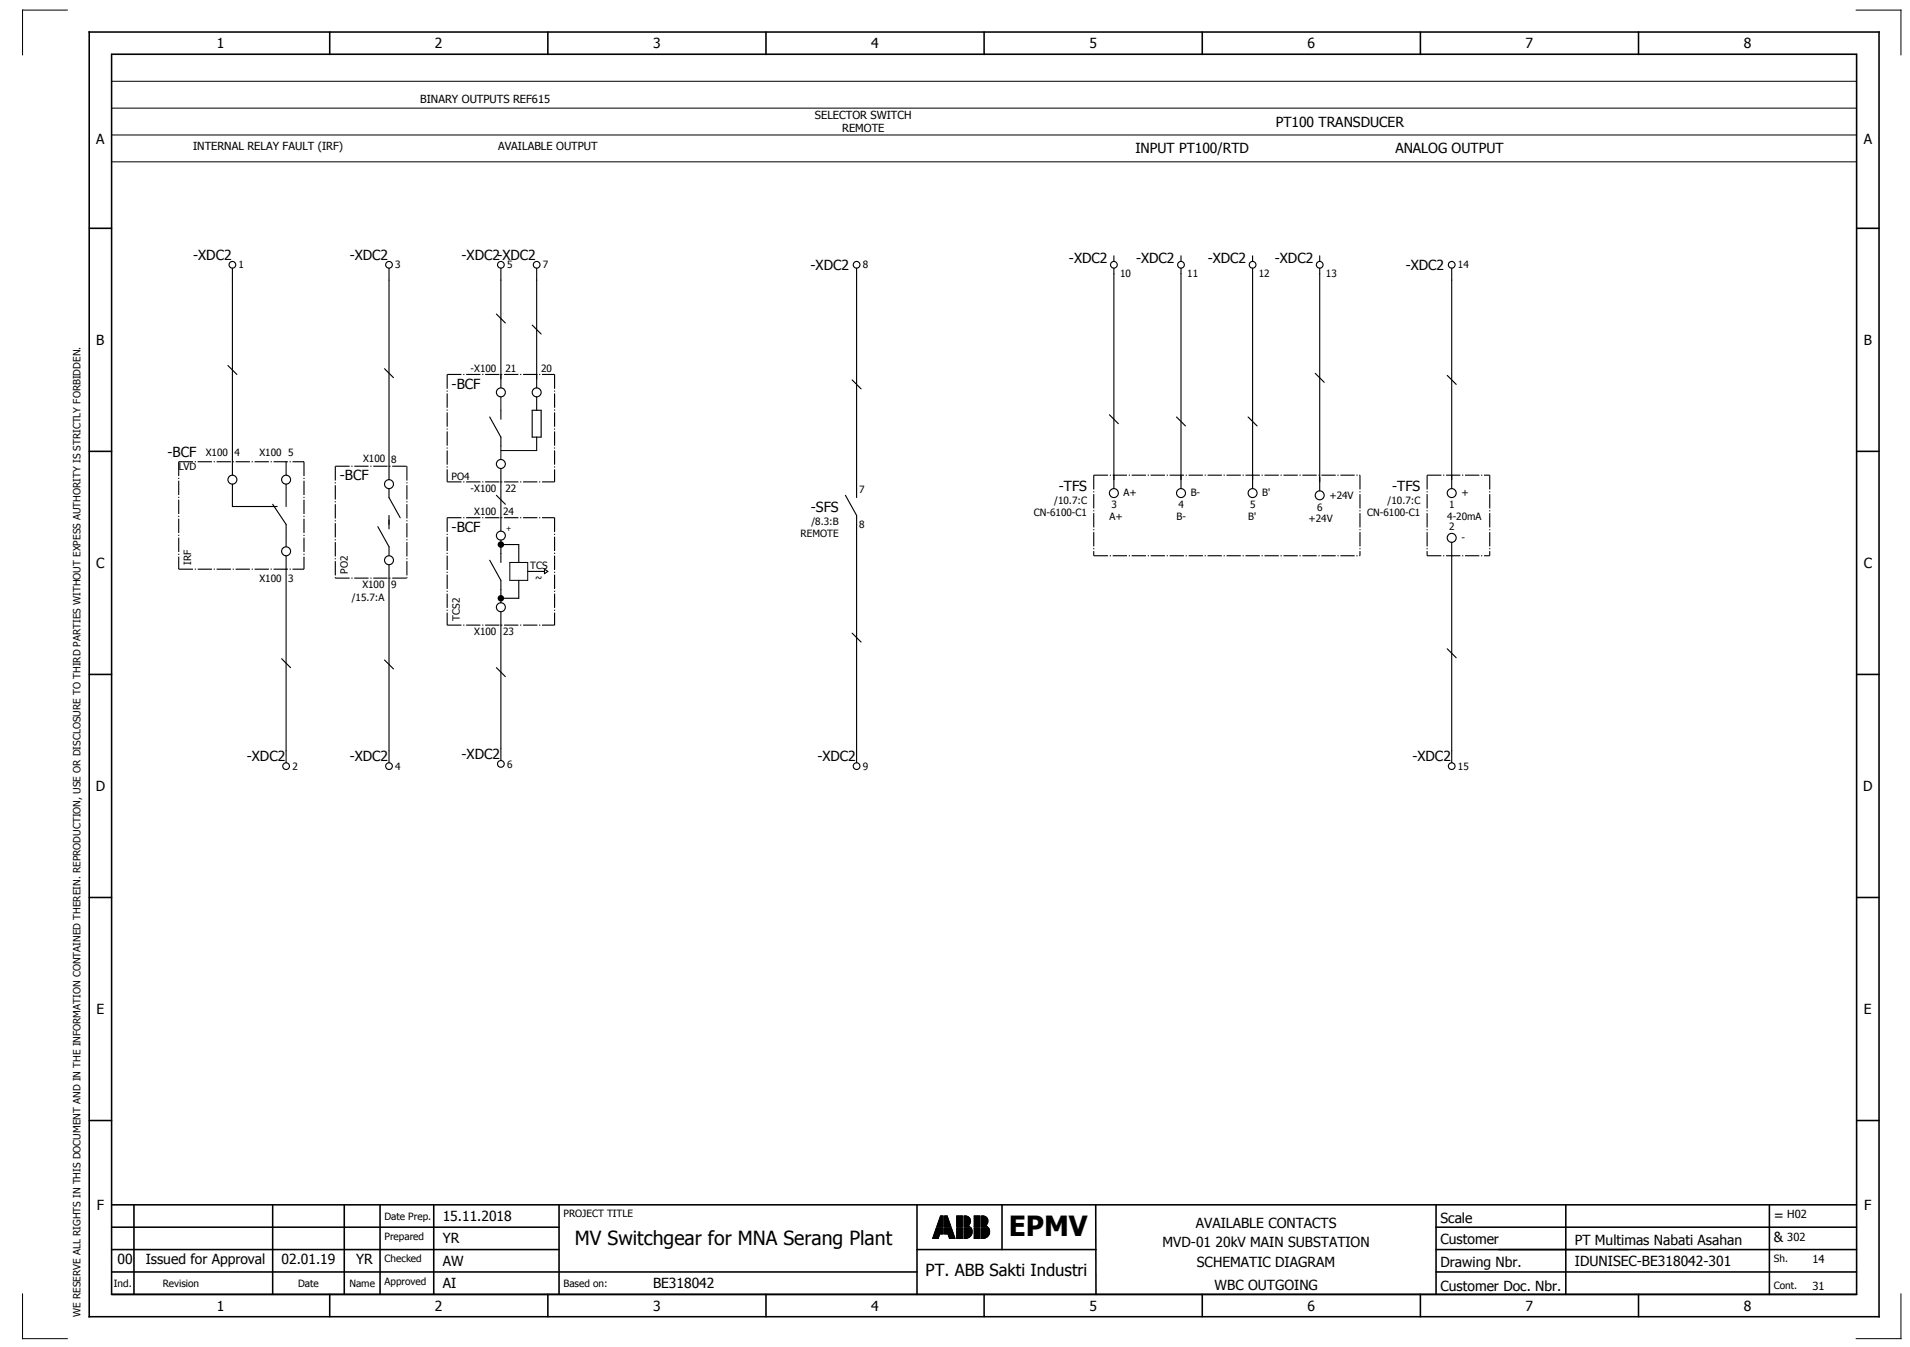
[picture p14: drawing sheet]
<svg xmlns="http://www.w3.org/2000/svg" width="427mm" height="301mm" viewBox="0 0 427 301" stroke-linecap="round" stroke-linejoin="round" font-family="sans-serif">
<defs><g id="words">
<text font-size="6.2" x="225.4" y="276.2">EPMV</text>
<text font-size="4.3" x="128.5" y="278.2">MV Switchgear for MNA Serang Plant</text>
<text font-size="3.7" x="206.9" y="285.1">PT. ABB Sakti Industri</text>
<g font-size="3.1">
<text x="48.5" y="10.8">1</text>
<text x="97.2" y="10.8">2</text>
<text x="146" y="10.8">3</text>
<text x="194.7" y="10.8">4</text>
<text x="243.5" y="10.8">5</text>
<text x="292.2" y="10.8">6</text>
<text x="341" y="10.8">7</text>
<text x="389.7" y="10.8">8</text>
<text x="285.1" y="28.3">PT100 TRANSDUCER</text>
<text x="21.5" y="32.2">A</text>
<text x="253.7" y="34.3">INPUT PT100/RTD</text>
<text x="311.8" y="34.3">ANALOG OUTPUT</text>
<text x="416.5" y="32.2">A</text>
<text x="43.2" y="58.1">-XDC2</text>
<text x="78.2" y="58.1">-XDC2</text>
<text x="103.2" y="58.1">-XDC2-XDC2</text>
<text x="238.9" y="58.9">-XDC2</text>
<text x="253.9" y="58.9">-XDC2</text>
<text x="269.9" y="58.9">-XDC2</text>
<text x="284.9" y="58.9">-XDC2</text>
<text x="181.1" y="60.3">-XDC2</text>
<text x="314.1" y="60.3">-XDC2</text>
<text x="21.5" y="77">B</text>
<text x="416.5" y="77">B</text>
<text x="100.9" y="86.9">-BCF</text>
<text x="37.5" y="102.2">-BCF</text>
<text x="75.9" y="107.3">-BCF</text>
<text x="236.7" y="109.8">-TFS</text>
<text x="311.2" y="109.8">-TFS</text>
<text x="100.9" y="118.8">-BCF</text>
<text x="181.2" y="114.3">-SFS</text>
<text x="21.5" y="126.9">C</text>
<text x="416.5" y="126.9">C</text>
<text x="55.2" y="170.1">-XDC2</text>
<text x="78.2" y="170.1">-XDC2</text>
<text x="103.2" y="169.6">-XDC2</text>
<text x="182.7" y="170.1">-XDC2</text>
<text x="315.7" y="170.1">-XDC2</text>
<text x="21.4" y="176.7">D</text>
<text x="416.4" y="176.7">D</text>
<text x="21.6" y="226.5">E</text>
<text x="416.6" y="226.5">E</text>
<text x="21.6" y="270.4">F</text>
<text x="98.9" y="272.8">15.11.2018</text>
<text x="267.2" y="274.2">AVAILABLE CONTACTS</text>
<text x="321.9" y="273.2">Scale</text>
<text x="396.4" y="272.5">=</text>
<text x="416.6" y="270.4">F</text>
<text x="98.9" y="277.8">YR</text>
<text x="259.8" y="278.6">MVD-01 20kV MAIN SUBSTATION</text>
<text x="321.9" y="277.9">Customer</text>
<text x="351.9" y="278.1">PT Multimas Nabati Asahan</text>
<text x="396.4" y="277.5">&amp;</text>
<text x="26.2" y="282.3">00</text>
<text x="32.6" y="282.3">Issued for Approval</text>
<text x="62.9" y="282.3">02.01.19</text>
<text x="79.6" y="282.3">YR</text>
<text x="98.9" y="282.8">AW</text>
<text x="98.9" y="287.8">AI</text>
<text x="145.9" y="287.8">BE318042</text>
<text x="267.5" y="283.2">SCHEMATIC DIAGRAM</text>
<text x="321.9" y="283.2">Drawing Nbr.</text>
<text x="352" y="282.8">IDUNISEC-BE318042-301</text>
<text x="48.5" y="292.8">1</text>
<text x="97.2" y="292.8">2</text>
<text x="146" y="292.8">3</text>
<text x="194.7" y="292.8">4</text>
<text x="243.5" y="292.8">5</text>
<text x="271.5" y="288.1">WBC OUTGOING</text>
<text x="292.2" y="292.8">6</text>
<text x="321.9" y="288.4">Customer Doc. Nbr.</text>
<text x="341" y="292.8">7</text>
<text x="389.7" y="292.8">8</text>
</g>
<g font-size="2.5">
<text x="93.9" y="23.1">BINARY OUTPUTS REF615</text>
<text x="182.1" y="26.6">SELECTOR SWITCH</text>
<text x="188.2" y="29.6">REMOTE</text>
<text x="43.2" y="33.6">INTERNAL RELAY FAULT (IRF)</text>
<text x="111.3" y="33.6">AVAILABLE OUTPUT</text>
<text x="399.4" y="272.2">H02</text>
<text x="399.4" y="277.2">302</text>
<text x="405.1" y="282.2">14</text>
<text x="405.1" y="288.1">31</text>
</g>
<g font-size="2.2">
<text x="53.3" y="60">1</text>
<text x="88.3" y="60">3</text>
<text x="113.3" y="60">5</text>
<text x="121.3" y="60">7</text>
<text x="192.8" y="60">8</text>
<text x="325.8" y="60">14</text>
<text x="250.3" y="61.8">10</text>
<text x="265.3" y="61.8">11</text>
<text x="281.3" y="61.8">12</text>
<text x="296.3" y="61.8">13</text>
<text x="105.2" y="83.2">-X100</text>
<text x="112.9" y="83.2">21</text>
<text x="120.9" y="83.2">20</text>
<text x="46" y="102">X100</text>
<text x="52.4" y="102">4</text>
<text x="58" y="102">X100</text>
<text x="64.4" y="102">5</text>
<text x="39.9" y="105.1">LVD</text>
<text x="81.2" y="103.2">X100</text>
<text x="87.4" y="103.5">8</text>
<text x="100.9" y="107.2">PO4</text>
<text x="105.2" y="109.9">-X100</text>
<text x="112.9" y="109.9">22</text>
<text x="192" y="110.1">7</text>
<text x="235.6" y="112.6">/10.7:C</text>
<text x="248.4" y="113.6">3</text>
<text x="251.1" y="110.9">A+</text>
<text x="263.4" y="113.6">4</text>
<text x="266.1" y="110.9">B-</text>
<text x="279.4" y="113.6">5</text>
<text x="282.1" y="110.9">B'</text>
<text x="297.1" y="111.4">+24V</text>
<text x="310.1" y="112.6">/10.7:C</text>
<text x="323.9" y="113.6">1</text>
<text x="326.6" y="110.9">+</text>
<text x="106" y="115">X100</text>
<text x="112.4" y="115">24</text>
<text x="178.9" y="119.9">REMOTE</text>
<text x="181.4" y="117.2">/8.3:B</text>
<text x="192" y="118">8</text>
<text x="231" y="115.3">CN-6100-C1</text>
<text x="247.9" y="116.2">A+</text>
<text x="262.9" y="116.2">B-</text>
<text x="278.9" y="116.2">B'</text>
<text x="292.4" y="116.7">+24V</text>
<text x="294.4" y="114.1">6</text>
<text x="305.5" y="115.3">CN-6100-C1</text>
<text x="323.4" y="116.2">4-20mA</text>
<text x="323.9" y="118.5">2</text>
<text x="326.6" y="120.9">-</text>
<text x="42.8" y="126.2" transform="rotate(-90 42.8 126.2)">IRF</text>
<text x="58" y="130">X100</text>
<text x="64.4" y="130">3</text>
<text x="77.8" y="128.2" transform="rotate(-90 77.8 128.2)">PO2</text>
<text x="81" y="131.5">X100</text>
<text x="87.4" y="131.5">9</text>
<text x="118.5" y="127.1">TCS</text>
<text x="119.6" y="129.8">~</text>
<text x="78.6" y="134.2">/15.7:A</text>
<text x="102.8" y="138.7" transform="rotate(-90 102.8 138.7)">TCS2</text>
<text x="106" y="142">X100</text>
<text x="112.4" y="142">23</text>
<text x="65.3" y="172">2</text>
<text x="88.3" y="172">4</text>
<text x="113.3" y="171.5">6</text>
<text x="192.8" y="172">9</text>
<text x="325.8" y="172">15</text>
<text x="85.9" y="272.5">Date Prep.</text>
<text x="125.9" y="271.9">PROJECT TITLE</text>
<text x="85.9" y="277">Prepared</text>
<text x="85.9" y="282">Checked</text>
<text x="396.4" y="281.9">Sh.</text>
<text x="25.4" y="287.5">Ind.</text>
<text x="36.4" y="287.5">Revision</text>
<text x="66.6" y="287.5">Date</text>
<text x="78.1" y="287.5">Name</text>
<text x="85.9" y="287">Approved</text>
<text x="125.9" y="287.5">Based on:</text>
<text x="396.4" y="287.9">Cont.</text>
<text x="18" y="294.2" transform="rotate(-90 18 294.2)">WE RESERVE ALL RIGHTS IN THIS DOCUMENT AND IN THE INFORMATION CONTAINED THEREIN. REPRODUCTION, USE OR DISCLOSURE TO THIRD PARTIES WITHOUT EXPESS AUTHORITY IS STRICTLY FORBIDDEN.</text>
</g>
<text font-size="1.6" x="113.1" y="118.7">+</text>
</g></defs>
<g fill="none" stroke="#000" stroke-width=".35">
<path d="M19.9 7.2h400v287h-400zM24.9 12.1h390v277.1h-390zM73.7 7.2v5M122.4 7.2v5M171.2 7.2v5M219.9 7.2v5M268.7 7.2v5M317.4 7.2v5M366.2 7.2v5M19.9 51h5M414.9 51h5M19.9 100.8h5"/>
<path d="M414.9 100.8h5M19.9 150.7h5M414.9 150.7h5M19.9 200.5h5M414.9 200.5h5M19.9 250.3h5M414.9 250.3h5M24.9 279.2h100M24.9 269.2h390M24.9 274.2h100M29.9 269.2v20M60.9 269.2v20"/>
<path d="M76.9 269.2v20M84.9 269.2v20M96.9 269.2v20M124.9 269.2v20M204.9 279.2h40M204.9 269.2v20M223.9 269.2v10M244.9 269.2v20M320.9 279.2h94M320.9 269.2v20M320.9 274.2h94M349.9 269.2v20"/>
<path d="M395.4 269.2v20M24.9 289.2h390M24.9 284.2h180M73.7 289.2v5M122.4 289.2v5M171.2 289.2v5M219.9 289.2v5M268.7 289.2v5M317.4 289.2v5M320.9 284.2h94M366.2 289.2v5"/>
</g>
<g fill="none" stroke="#000" stroke-width=".22">
<path d="M15 2.3h-10v10M24.9 18.2h390M24.9 12.2h390M414.8 2.3h10v10M24.9 24.2h390M24.9 30.2h390M24.9 36.2h390M111.9 88.7v3M111.9 99.7v3M111.9 100.7h8M113.9 125.7h4v4h-4zM208.5 276.5v.2"/>
<path d="M208.6 276.3v.4M208.6 276.1v.6M208.7 275.9v.8M208.8 275.6v1.1M208.9 275.4v1.3M209 275.2v1.5M209 275v1.7M209.1 274.7v2M209.2 274.5v2.2M209.3 274.3l-.9 2.4h1.3l.3-1M209.3 274.3h1.5v1.4h-.8M209.3 274.3v2.4"/>
<path d="M209.4 273.8v.2M209.4 274.3v2.4M209.5 273.6v.4M209.5 274.3v2.4M209.6 273.4v.6M209.6 274.3v2.4M209.7 273.2v.8M209.7 274.3v2.4M209.7 273v1M209.7 274.3v2.2M209.8 272.7v1.3M209.8 274.3v2"/>
<path d="M209.9 272.5v1.5M209.9 274.3v1.8M210 272.3v1.7M210 274.3v1.6M210 272.1v1.9M210 274.3v1.4M210.1 271.8v2.2M210.1 274.3v1.4M210.2 271.7h.6v2.3h-1.4zM210.2 271.7v2.3M210.2 274.3v1.4M210.3 271.7v2.3"/>
<path d="M210.3 274.3v1.4M210.4 271.7v2.3M210.4 274.3v1.4M210.5 271.7v2.3M210.5 274.3v1.4M210.6 271.7v2.3M210.6 274.3v1.4M210.7 271.7v2.3M210.7 274.3v1.4M210.8 271.7v2.3M210.8 274.3v1.4M211.1 271.7h.6l.8 2.3h-1.4z"/>
<path d="M211.1 271.7v2.3M211.1 274.3v1.4M211.2 271.7v2.3M211.2 274.3v1.4M211.3 271.7v2.3M211.3 274.3v1.4M211.4 271.7v2.3M211.4 274.3v1.4M211.5 271.7v2.3M211.5 274.3v1.4M211.6 271.7v2.3M211.6 274.3v1.4"/>
<path d="M211.7 271.7v2.3M211.7 274.3v1.4M211.8 271.9v2.1M211.8 274.3v1.4M211.8 275.7h-.7v-1.4h1.5l.8 2.4M211.8 275.7l.4 1h1.2M211.8 272.1v1.9M211.9 272.3v1.7M211.9 274.3v1.6M212 272.5v1.5M212 274.3v1.8M212.1 272.8v1.2"/>
<path d="M212.1 274.3v2M212.2 273v1M212.2 274.3v2.3M212.2 273.2v.8M212.2 274.3v2.4M212.3 273.4v.6M212.3 274.3v2.4M212.4 273.7v.3M212.4 274.3v2.4M212.5 273.9v.1M212.5 274.3v2.4M212.6 274.3v2.4"/>
<path d="M212.7 274.6v2.1M212.8 274.8v1.9M212.9 275v1.7M212.9 275.2v1.5M213 275.5v1.2M213.1 275.7v1M213.2 275.9v.8M213.3 276.1v.6M213.3 276.3v.4M213.4 276.6v.1M213.8 271.7h1.3v2.3h-1.3zM213.8 274.3h1.3v2.4h-1.3z"/>
<path d="M213.9 271.7v2.3M213.9 274.3v2.4M214 271.7v2.3M214 274.3v2.4M214.1 271.7v2.3M214.1 274.3v2.4M214.2 271.7v2.3M214.2 274.3v2.4M214.3 271.7v2.3M214.3 274.3v2.4M214.4 271.7v2.3M214.4 274.3v2.4"/>
<path d="M214.5 271.7v2.3M214.5 274.3v2.4M214.6 271.7v2.3M214.6 274.3v2.4M214.7 271.7v2.3M214.7 274.3v2.4M214.8 271.7v2.3M214.8 274.3v2.4M214.9 271.7v2.3M214.9 274.3v2.4M215 271.7v2.3M215 274.3v2.4"/>
<path d="M215.4 271.7a1.16 1.16 0 0 1 1.4 .6 1.16 1.16 0 0 1-.5 1.5l.5 .2h-1.4zM215.5 271.7v2.3M215.5 274.3v2.4M215.6 271.7v2.3M215.6 274.3v2.4M215.7 271.7v2.3M215.7 274.3v2.4M215.8 271.7v2.3M215.8 274.3v2.4M215.9 271.7v2.3M215.9 274.3v2.4M216 271.7v2.3"/>
<path d="M216 274.3v2.3M216.1 271.7v2.3M216.1 274.3v2.3M216.2 271.7v2.3M216.2 274.3v2.3M216.3 271.8v2.2M216.3 274.3v2.3M216.4 271.8v2.2M216.4 274.3v2.2M216.5 271.9v1.8M216.5 273.8v.2M216.5 274.3v2.2"/>
<path d="M216.5 271.9v1.7M216.5 273.9v.1M216.6 272v1.5M216.6 273.9v.1M216.6 274.3v2.1M216.7 272.1v1.4M216.7 274h.1M216.7 274.3v2.1M216.8 272.2v1.1M216.8 274.3v2M216.8 272.4v.8M216.8 274.3v1.9"/>
<path d="M216.9 274.3v1.8M217 274.3v1.7M217 274.3a1.5 1.5 0 0 1-1.2 2.4M217 274.3h-1.6v2.4h.4M217.1 274.4v1.5M217.2 274.5v1.3M217.2 274.8v.8M217.7 271.7h1.3v2.3h-1.3zM217.7 274.3h1.3v2.4h-1.3zM217.8 271.7v2.3M217.8 274.3v2.4M217.9 271.7v2.3"/>
<path d="M217.9 274.3v2.4M218 271.7v2.3M218 274.3v2.4M218.1 271.7v2.3M218.1 274.3v2.4M218.2 271.7v2.3M218.2 274.3v2.4M218.3 271.7v2.3M218.3 274.3v2.4M218.4 271.7v2.3M218.4 274.3v2.4M218.5 271.7v2.3"/>
<path d="M218.5 274.3v2.4M218.6 271.7v2.3M218.6 274.3v2.4M218.7 271.7v2.3M218.7 274.3v2.4M218.8 271.7v2.3M218.8 274.3v2.4M218.9 271.7v2.3M218.9 274.3v2.4M219 271.7v2.3M219 274.3v2.4M219.3 274.3h1.6a1.53 1.53 0 0 1 0 1.7 1.53 1.53 0 0 1-1.6 .7z"/>
<path d="M219.3 271.7a1.16 1.16 0 0 1 1.4 .6 1.16 1.16 0 0 1-.5 1.5l.5 .2h-1.4zM219.4 271.7v2.3M219.4 274.3v2.4M219.5 271.7v2.3M219.5 274.3v2.4M219.6 271.7v2.3M219.6 274.3v2.4M219.7 271.7v2.3M219.7 274.3v2.4M219.8 271.7v2.3M219.8 274.3v2.4M219.9 271.7v2.3"/>
<path d="M219.9 274.3v2.3M220 271.7v2.3M220 274.3v2.3M220.1 271.7v2.3M220.1 274.3v2.3M220.2 271.8v2.2M220.2 274.3v2.3M220.3 271.8v2.2M220.3 274.3v2.2M220.4 271.9v1.8M220.4 273.8v.2M220.4 274.3v2.2"/>
<path d="M220.4 271.9v1.7M220.4 273.9v.1M220.5 272v1.5M220.5 273.9v.1M220.5 274.3v2.1M220.6 272.1v1.3M220.6 274h.1M220.6 274.3v2.1M220.7 272.2v1.1M220.7 274.3v2M220.8 272.4v.8M220.8 274.3v1.9"/>
<path d="M220.8 274.3v1.8M220.9 274.3v1.7M221 274.4v1.5M221.1 274.6v1.2M221.1 274.8v.7M5 289.1v10h10M424.8 289.1v10h-10"/>
</g>
<g fill="none" stroke="#000" stroke-width=".25">
<path d="M51.9 59.9v46.3M86.9 59.9v47.3M111.9 59.9v26.8M119.9 59.9v26.8M191.4 59.9v51.3M248.9 57.2v1.2M248.9 59.9v49.3M263.9 57.2v1.2M263.9 59.9v49.3M279.9 57.2v1.2M279.9 59.9v49.3M294.9 57.2v1.2"/>
<path d="M294.9 59.9v49.8M324.4 59.9v49.3M110.9 70.2l2 2M118.9 72.6l2 2M50.9 81.7l2 2M85.9 82.4l2 2M109.4 93.2l2.5 4.5v2M111.9 91.7v2M118.9 91.7h2v6h-2zM119.9 88.7v3M119.9 97.7v3M190.4 84.9l2 2"/>
<path d="M247.9 92.7l2 2M262.9 93.2l2 2M278.9 93.2l2 2M293.9 83.4l2 2M323.4 83.9l2 2M51.9 108.2v5h10M60.9 112.7l3 4.5v5M63.9 103.2v3M63.9 108.2v5M84.4 117.7l2.5 4.5v2M86.9 109.2v2l2.5 4.5M86.9 115.2v3"/>
<path d="M110.9 110.7l2 2M111.9 104.7v14M188.9 110.7l2.5 4.5v55.2M63.9 124.2v46.2M86.9 126.2v44.2M109.4 125.2l2.5 4.5v2M111.9 120.7v5M111.9 131.7v3M111.9 136.7v33.2M111.9 121.7h4v4M115.9 129.7v4h-4M117.9 127.7h3.8"/>
<path d="M121.7 127.2l.7 .5-.7 .5zM324.4 121.2v49.2M62.9 147.2l2 2M85.9 147.4l2 2M110.9 149.2l2 2M190.4 141.4l2 2M323.4 144.9l2 2"/>
<circle cx="51.9" cy="59.2" r=".75"/>
<circle cx="86.9" cy="59.2" r=".75"/>
<circle cx="111.9" cy="59.2" r=".75"/>
<circle cx="119.9" cy="59.2" r=".75"/>
<circle cx="191.4" cy="59.2" r=".75"/>
<circle cx="248.9" cy="59.2" r=".75"/>
<circle cx="263.9" cy="59.2" r=".75"/>
<circle cx="279.9" cy="59.2" r=".75"/>
<circle cx="294.9" cy="59.2" r=".75"/>
<circle cx="324.4" cy="59.2" r=".75"/>
<circle cx="111.9" cy="87.7" r="1"/>
<circle cx="119.9" cy="87.7" r="1"/>
<circle cx="51.9" cy="107.2" r="1"/>
<circle cx="63.9" cy="107.2" r="1"/>
<circle cx="86.9" cy="108.2" r="1"/>
<circle cx="111.9" cy="119.7" r="1"/>
<circle cx="111.9" cy="103.7" r="1"/>
<circle cx="248.9" cy="110.2" r="1"/>
<circle cx="263.9" cy="110.2" r="1"/>
<circle cx="279.9" cy="110.2" r="1"/>
<circle cx="294.9" cy="110.7" r="1"/>
<circle cx="324.4" cy="110.2" r="1"/>
<circle cx="63.9" cy="123.2" r="1"/>
<circle cx="86.9" cy="125.2" r="1"/>
<circle cx="111.9" cy="135.7" r="1"/>
<circle cx="324.4" cy="120.2" r="1"/>
<circle cx="63.9" cy="171.2" r=".75"/>
<circle cx="86.9" cy="171.2" r=".75"/>
<circle cx="111.9" cy="170.7" r=".75"/>
<circle cx="191.4" cy="171.2" r=".75"/>
<circle cx="324.4" cy="171.2" r=".75"/>
</g>
<g fill="#000">
<circle cx="111.9" cy="133.7" r=".73"/>
<circle cx="111.9" cy="121.7" r=".73"/>
</g>
<g fill="none" stroke="#000" stroke-width=".25" stroke-dasharray="3.2 .4 .3 .4" stroke-linecap="butt">
<path d="M99.9 83.7h24M99.9 83.7v24M123.9 83.7v24M39.9 103.2h28M39.9 103.2v24M67.9 103.2v24M74.9 104.2h16M74.9 104.2v25M90.9 104.2v25M99.9 115.7h24M99.9 115.7v24M99.9 107.7h24"/>
<path d="M123.9 115.7v24M244.4 106.2h59.5M244.4 106.2v18M303.9 106.2v18M318.9 106.2h14M318.9 106.2v18M332.9 106.2v18M39.9 127.2h28M74.9 129.2h16M99.9 139.7h24M244.4 124.2h59.5M318.9 124.2h14"/>
</g>
<use href="#words"/>
</svg>
